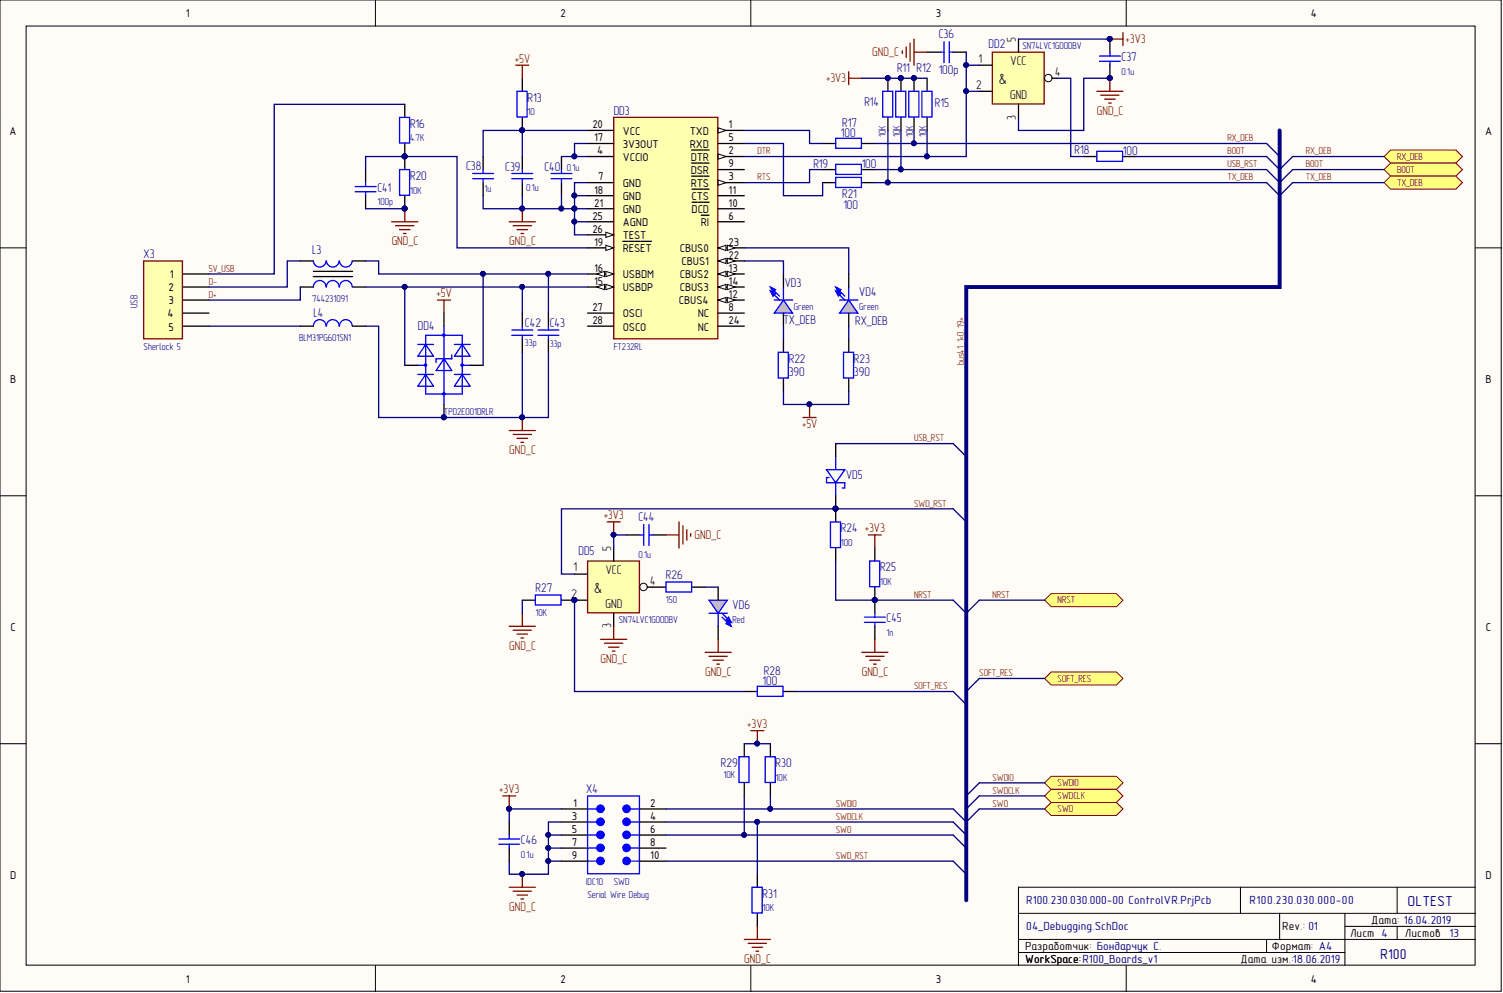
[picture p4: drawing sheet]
<svg xmlns="http://www.w3.org/2000/svg" width="292mm" height="193mm" viewBox="0 0 292 193" stroke-linecap="round" stroke-linejoin="round" font-family="sans-serif">
<defs><g id="words">
<g font-size="2.9">
<text x="194.1" y="16.3">&amp;</text>
<text x="115.5" y="115.2">&amp;</text>
</g>
<g font-size="2.8" fill="#000080">
<text x="273.6" y="176.1">OLTEST</text>
<text x="268.2" y="186.3">R100</text>
</g>
<g font-size="2.5" fill="#800000">
<text x="169.5" y="10.9">GND_C</text>
<text x="218.7" y="8.4">+3V3</text>
<text x="100.1" y="12.2">+5V</text>
<text x="160.5" y="16">+3V3</text>
<text x="213.2" y="22.3">GND_C</text>
<text x="76.1" y="47.7">GND_C</text>
<text x="99" y="47.7">GND_C</text>
<text x="84.8" y="57.8">+5V</text>
<text x="155.9" y="83.2">+5V</text>
<text x="99" y="88.2">GND_C</text>
<text x="117.3" y="100.9">+3V3</text>
<text x="135" y="104.7">GND_C</text>
<text x="99" y="126.3">GND_C</text>
<text x="116.7" y="128.8">GND_C</text>
<text x="137" y="131.3">GND_C</text>
<text x="167.5" y="131.3">GND_C</text>
<text x="145.2" y="141.5">+3V3</text>
<text x="97" y="154.2">+3V3</text>
<text x="99" y="177">GND_C</text>
<text x="144.6" y="187.1">GND_C</text>
</g>
<g font-size="2.5" fill="#000080">
<text x="182.5" y="7.3">C36</text>
<text x="192.1" y="9.4">DD2</text>
<text x="218" y="11.9">C37</text>
<text x="174.3" y="13.9">R11 R12</text>
<text x="182.5" y="14.4">100p</text>
<text x="102.5" y="19.8">R13</text>
<text x="119.3" y="22.3">DD3</text>
<text x="168" y="20.5">R14</text>
<text x="181.7" y="20.8">R15</text>
<text x="79.7" y="24.8">R16</text>
<text x="163.4" y="26.6">100</text>
<text x="163.7" y="24.6">R17</text>
<text x="208.8" y="29.9">R18</text>
<text x="79.7" y="35">R20</text>
<text x="90.6" y="33">C38</text>
<text x="98.2" y="33.2">C39</text>
<text x="105.8" y="33.2">C40</text>
<text x="158.1" y="32.7">R19</text>
<text x="167.5" y="32.7">100</text>
<text x="218.2" y="30.2">100</text>
<text x="73.3" y="37.3">C41</text>
<text x="163.7" y="38.5">R21</text>
<text x="163.9" y="40.6">100</text>
<text x="27.9" y="50.2">X3</text>
<text x="60.6" y="49.4">L3</text>
<text x="152.5" y="55.8">VD3</text>
<text x="167" y="57.6">VD4</text>
<text x="60.9" y="61.6">L4</text>
<text x="81.2" y="64.1">DD4</text>
<text x="102" y="63.6">C42 C43</text>
<text x="152.3" y="62.9">TX_DEB</text>
<text x="166.2" y="63.1">RX_DEB</text>
<text x="153.3" y="70.5">R22</text>
<text x="166" y="70.5">R23</text>
<text x="153.3" y="73">390</text>
<text x="166" y="73">390</text>
<text x="164.4" y="93.1">VD5</text>
<text x="124.1" y="101.2">C44</text>
<text x="112.4" y="107.8">DD5</text>
<text x="163.4" y="103.4">R24 +3V3</text>
<text x="129.4" y="112.6">R26</text>
<text x="171" y="111.1">R25</text>
<text x="104" y="115.1">R27</text>
<text x="142.4" y="118.4">VD6</text>
<text x="172.3" y="120.9">C45</text>
<text x="148.5" y="131.1">R28</text>
<text x="148.2" y="133.1">100</text>
<text x="140.1" y="149.1">R29</text>
<text x="150.7" y="149.1">R30</text>
<text x="113.9" y="154.2">X4</text>
<text x="101.3" y="164.1">C46</text>
<text x="148.2" y="174.4">R31</text>
</g>
<g font-size="2.5">
<text x="197.4" y="8.1" transform="rotate(-90 197.4 8.1)">5</text>
<text x="189.7" y="17.2">2</text>
<text x="190.2" y="12.2">1</text>
<text x="196.4" y="12.7">VCC</text>
<text x="205" y="14.7">4</text>
<text x="196.3" y="19.3">GND</text>
<text x="197.4" y="23.2" transform="rotate(-90 197.4 23.2)">3</text>
<text x="118.8" y="107" transform="rotate(-90 118.8 107)">5</text>
<text x="111.5" y="111.1">1</text>
<text x="117.7" y="111.6">VCC</text>
<text x="126.4" y="113.6">4</text>
<text x="111.1" y="116.1">2</text>
<text x="117.7" y="118.2">GND</text>
<text x="118.8" y="122.1" transform="rotate(-90 118.8 122.1)">3</text>
</g>
<g font-size="2.3" fill="#000080">
<text x="199.5" y="175.7">R100.230.030.000-00 ControlVR.PrjPcb</text>
<text x="242.9" y="175.7">R100.230.030.000-00</text>
<text x="199.5" y="180.8">04_Debugging.SchDoc</text>
<text x="281.7" y="182.1">13</text>
</g>
<g font-size="2.3">
<text x="266.5" y="179.5">Дата: 16.04.2019</text>
<text x="199.2" y="184.6">Разработчик: Бондарчук С.</text>
<text x="247.2" y="184.6">Формат: A4</text>
<text x="249.2" y="180.8">Rev.: 01</text>
<text x="262.4" y="182.1">Лист 4</text>
<text x="273.1" y="182.1">Листов</text>
<text x="199.2" y="187.1">WorkSpace:R100_Boards_v1</text>
<text x="199.2" y="187.1">WorkSpace:</text>
<text x="241.1" y="187.1">Дата изм.:18.06.2019</text>
</g>
<g font-size="2.1">
<text x="36.1" y="3.4">1</text>
<text x="109" y="3.4">2</text>
<text x="181.9" y="3.4">3</text>
<text x="254.8" y="3.4">4</text>
<text x="1.9" y="26.2">A</text>
<text x="115.1" y="24.9">20</text>
<text x="115.5" y="27.5">17</text>
<text x="116.1" y="30">4</text>
<text x="121" y="28.7">3V3OUT</text>
<text x="121" y="26.2">VCC</text>
<text x="134.1" y="28.7">RXD</text>
<text x="134.1" y="26.2">TXD</text>
<text x="141.6" y="27.5">5</text>
<text x="141.6" y="24.9">1</text>
<text x="141.6" y="30">2</text>
<text x="288.6" y="26.2">A</text>
<text x="116.2" y="35.1">7</text>
<text x="121" y="31.3">VCCIO</text>
<text x="134.2" y="33.8">DSR</text>
<text x="134.2" y="31.3">DTR</text>
<text x="141.6" y="32.5">9</text>
<text x="141.6" y="35.1">3</text>
<text x="115.5" y="37.6">18</text>
<text x="115.5" y="40.1">21</text>
<text x="121" y="36.3">GND</text>
<text x="121" y="38.9">GND</text>
<text x="121" y="41.4">GND</text>
<text x="134.2" y="36.3">RTS</text>
<text x="134.4" y="41.4">DCD</text>
<text x="134.4" y="38.9">CTS</text>
<text x="141.6" y="40.1">10</text>
<text x="141.6" y="37.6">11</text>
<text x="115.1" y="42.7">25</text>
<text x="115.1" y="45.2">26</text>
<text x="115.5" y="47.7">19</text>
<text x="121" y="43.9">AGND</text>
<text x="121" y="46.5">TEST</text>
<text x="136.2" y="43.9">RI</text>
<text x="141.6" y="42.7">6</text>
<text x="141.6" y="47.7">23</text>
<text x="115.5" y="52.8">16</text>
<text x="121" y="49">RESET</text>
<text x="132.1" y="49">CBUS0</text>
<text x="132.5" y="51.6">CBUS1</text>
<text x="141.6" y="52.8">13</text>
<text x="141.6" y="50.3">22</text>
<text x="32.7" y="56.6">2</text>
<text x="32.7" y="59.2">3</text>
<text x="33" y="54.1">1</text>
<text x="115.5" y="55.4">15</text>
<text x="121" y="56.6">USBDP</text>
<text x="121" y="54.1">USBDM</text>
<text x="132" y="59.2">CBUS4</text>
<text x="132.1" y="54.1">CBUS2</text>
<text x="132.1" y="56.6">CBUS3</text>
<text x="141.6" y="57.9">12</text>
<text x="141.6" y="55.4">14</text>
<text x="32.6" y="61.7">4</text>
<text x="32.7" y="64.2">5</text>
<text x="115.1" y="60.4">27</text>
<text x="115.1" y="63">28</text>
<text x="121" y="61.7">OSCI</text>
<text x="121" y="64.2">OSCO</text>
<text x="135.6" y="64.2">NC</text>
<text x="135.6" y="61.7">NC</text>
<text x="141.6" y="63">24</text>
<text x="141.6" y="60.4">8</text>
<text x="1.9" y="74.4">B</text>
<text x="288.7" y="74.4">B</text>
<text x="2" y="122.5">C</text>
<text x="288.8" y="122.5">C</text>
<text x="111.1" y="159.3">3</text>
<text x="111.1" y="161.9">5</text>
<text x="111.4" y="156.8">1</text>
<text x="126.4" y="161.9">6</text>
<text x="126.4" y="159.3">4</text>
<text x="126.4" y="156.8">2</text>
<text x="111.1" y="164.4">7</text>
<text x="111.1" y="166.9">9</text>
<text x="126.4" y="166.9">10</text>
<text x="126.4" y="164.4">8</text>
<text x="1.9" y="170.7">D</text>
<text x="288.7" y="170.7">D</text>
<text x="36.1" y="191">1</text>
<text x="109" y="191">2</text>
<text x="181.9" y="191">3</text>
<text x="254.8" y="191">4</text>
</g>
<g font-size="1.9" fill="#000080">
<text x="198.7" y="9.5">SN74LVC1G00DBV</text>
<text x="218" y="14.5">0.1u</text>
<text x="102.5" y="22.4">10</text>
<text x="79.7" y="27.5">4.7K</text>
<text x="172.1" y="26.6" transform="rotate(-90 172.1 26.6)">10K</text>
<text x="174.9" y="26.6" transform="rotate(-90 174.9 26.6)">10K</text>
<text x="177.5" y="26.6" transform="rotate(-90 177.5 26.6)">10K</text>
<text x="180" y="26.6" transform="rotate(-90 180 26.6)">10K</text>
<text x="110.1" y="33.3">0.1u</text>
<text x="73.3" y="39.9">100p</text>
<text x="79.7" y="37.6">10K</text>
<text x="94.1" y="37.4">1u</text>
<text x="102.3" y="37.1">0.1u</text>
<text x="26.7" y="59.8" transform="rotate(-90 26.7 59.8)">USB</text>
<text x="60.6" y="58.7">744231091</text>
<text x="154.3" y="60.2">Green</text>
<text x="167" y="60.2">Green</text>
<text x="27.9" y="68">Sherlock 5</text>
<text x="58.1" y="66.3">BLM31PG601SN1</text>
<text x="102" y="67.3">33p</text>
<text x="106.8" y="67.5">33p</text>
<text x="119.3" y="68">FT232RL</text>
<text x="86.3" y="80.7">TPD2E001DRLR</text>
<text x="163.4" y="106.1">100</text>
<text x="124.1" y="108.4">0.1u</text>
<text x="171" y="113.7">10K</text>
<text x="104" y="119.8">10K</text>
<text x="129.4" y="117.2">150</text>
<text x="120.3" y="121">SN74LVC1G00DBV</text>
<text x="142.4" y="121">Red</text>
<text x="172.3" y="123.6">1n</text>
<text x="140.6" y="151.2">10K</text>
<text x="150.7" y="151.7">10K</text>
<text x="101.3" y="166.7">0.1u</text>
<text x="113.9" y="172">IDC10</text>
<text x="119.3" y="172">SWD</text>
<text x="114.2" y="174.5">Serial Wire Debug</text>
<text x="148.2" y="177.1">10K</text>
</g>
<g font-size="1.9" fill="#800000">
<text x="147.2" y="30">DTR</text>
<text x="238.5" y="27.5">RX_DEB</text>
<text x="238.5" y="30">BOOT</text>
<text x="253.8" y="30">RX_DEB</text>
<text x="147.2" y="35.1">RTS</text>
<text x="238.5" y="35.1">TX_DEB</text>
<text x="238.5" y="32.5">USB_RST</text>
<text x="253.8" y="35.1">TX_DEB</text>
<text x="253.8" y="32.5">BOOT</text>
<text x="271.5" y="31">RX_DEB</text>
<text x="271.5" y="33.5">BOOT</text>
<text x="271.5" y="36.1">TX_DEB</text>
<text x="40.6" y="52.8">5V_USB</text>
<text x="40.6" y="55.4">D-</text>
<text x="40.6" y="57.9">D+</text>
<text x="187.4" y="71" transform="rotate(-90 187.4 71)">bus41_1&lt;0..19&gt;</text>
<text x="177.6" y="85.8">USB_RST</text>
<text x="177.6" y="98.5">SWD_RST</text>
<text x="177.6" y="116.2">NRST</text>
<text x="192.9" y="116.2">NRST</text>
<text x="205.6" y="117.2">NRST</text>
<text x="190.3" y="131.4">SOFT_RES</text>
<text x="177.6" y="134">SOFT_RES</text>
<text x="205.6" y="132.4">SOFT_RES</text>
<text x="192.9" y="151.7">SWDIO</text>
<text x="192.9" y="154.2">SWDCLK</text>
<text x="205.6" y="152.7">SWDIO</text>
<text x="205.6" y="155.3">SWDCLK</text>
<text x="162.4" y="156.8">SWDIO</text>
<text x="162.4" y="159.3">SWDCLK</text>
<text x="162.4" y="161.9">SWO</text>
<text x="192.9" y="156.8">SWO</text>
<text x="205.6" y="157.8">SWO</text>
<text x="162.4" y="166.9">SWD_RST</text>
</g>
</g></defs>
<g fill="#fffcf8" stroke="#000" stroke-width=".19">
<path d="M0 0h291.8v192.6h-291.8z"/>
<path d="M5.1 5.1h281.6v182.5h-281.6z"/>
</g>
<g fill="none" stroke="#000" stroke-width=".19">
<path d="M73 0v5.1M145.9 0v5.1M218.9 0v5.1M0 48.2h5.1M286.8 48.2h5M0 96.3h5.1M286.8 96.3h5M0 144.5h5.1M286.8 144.5h5M197.9 177.5h88.9M241.1 172.4v5.1M248.7 177.5v5.1"/>
<path d="M261.4 177.5v10.1M271.5 172.4v5.1M286.8 172.4h-88.9v15.2M73 187.6v5.1M145.9 187.6v5.1M197.9 185.1h63.5M197.9 182.6h88.9M218.9 187.6v5.1M246.2 182.6v2.5M261.4 180h25.4M271.5 180v2.6"/>
</g>
<path d="M119.3 22.8h20.2v43h-20.2z" fill="#ffffb0" stroke="#800000" stroke-width=".25"/>
<g fill="none" stroke="#000" stroke-width=".25">
<path d="M114.2 30.4h5.1M114.2 35.5h5.1M134.4 31.7h1M134.5 39.3h1M134.5 36.8h.9M135.6 31.7h1M135.6 36.8h1M135.7 39.3h.9M136.8 31.7h1M136.8 39.3h1M136.8 36.8h1M139.6 27.9h5"/>
<path d="M139.6 33h5M139.6 38h5M136.3 41.8h1M137.5 41.8h.3M139.6 43.1h5M139.6 40.6h5M139.6 58.3h5M139.6 63.4h5M139.6 60.8h5"/>
</g>
<path d="M139.6 58.3l1.5-.5v1z" fill="#fffcf8"/>
<path d="M139.6 58.3l1.5-.5v1z" fill="none" stroke="#000" stroke-width=".19"/>
<path d="M141.3 57.8l1.6 .5-1.6 .5z" fill="#fffcf8"/>
<path d="M141.3 57.8l1.6 .5-1.6 .5z" fill="none" stroke="#000" stroke-width=".19"/>
<path d="M139.6 53.2h5" fill="none" stroke="#000" stroke-width=".25"/>
<path d="M139.6 53.2l1.5-.5v1z" fill="#fffcf8"/>
<path d="M139.6 53.2l1.5-.5v1z" fill="none" stroke="#000" stroke-width=".19"/>
<path d="M141.3 52.7l1.6 .5-1.6 .5z" fill="#fffcf8"/>
<path d="M141.3 52.7l1.6 .5-1.6 .5z" fill="none" stroke="#000" stroke-width=".19"/>
<path d="M139.6 55.8h5" fill="none" stroke="#000" stroke-width=".25"/>
<path d="M139.6 55.8l1.5-.5v1z" fill="#fffcf8"/>
<path d="M139.6 55.8l1.5-.5v1z" fill="none" stroke="#000" stroke-width=".19"/>
<path d="M141.3 55.3l1.6 .5-1.6 .5z" fill="#fffcf8"/>
<path d="M141.3 55.3l1.6 .5-1.6 .5z" fill="none" stroke="#000" stroke-width=".19"/>
<path d="M114.2 55.8h5.1" fill="none" stroke="#000" stroke-width=".25"/>
<path d="M117.7 55.3l1.6 .5-1.6 .5z" fill="#fffcf8"/>
<path d="M117.7 55.3l1.6 .5-1.6 .5z" fill="none" stroke="#000" stroke-width=".19"/>
<path d="M116 55.8l1.5-.5v1z" fill="#fffcf8"/>
<path d="M116 55.8l1.5-.5v1z" fill="none" stroke="#000" stroke-width=".19"/>
<path d="M114.2 53.2h5.1" fill="none" stroke="#000" stroke-width=".25"/>
<path d="M117.7 52.7l1.6 .5-1.6 .5z" fill="#fffcf8"/>
<path d="M117.7 52.7l1.6 .5-1.6 .5z" fill="none" stroke="#000" stroke-width=".19"/>
<path d="M116 53.2l1.5-.5v1z" fill="#fffcf8"/>
<path d="M116 53.2l1.5-.5v1z" fill="none" stroke="#000" stroke-width=".19"/>
<path d="M114.2 27.9h5.1M114.2 38h5.1M114.2 48.2h5.1" fill="none" stroke="#000" stroke-width=".25"/>
<path d="M117.7 47.7l1.6 .5-1.6 .5z" fill="#fffcf8"/>
<path d="M117.7 47.7l1.6 .5-1.6 .5z" fill="none" stroke="#000" stroke-width=".19"/>
<path d="M114.2 25.3h5.1M114.2 40.6h5.1M121 46.9h1.1M122.2 46.9h1M123.3 46.9h1M124.5 46.9h1M125.6 46.9h1M139.6 50.7h5" fill="none" stroke="#000" stroke-width=".25"/>
<path d="M139.6 50.7l1.5-.5v1z" fill="#fffcf8"/>
<path d="M139.6 50.7l1.5-.5v1z" fill="none" stroke="#000" stroke-width=".19"/>
<path d="M141.3 50.2l1.6 .5-1.6 .5z" fill="#fffcf8"/>
<path d="M141.3 50.2l1.6 .5-1.6 .5z" fill="none" stroke="#000" stroke-width=".19"/>
<path d="M139.6 48.2h5" fill="none" stroke="#000" stroke-width=".25"/>
<path d="M139.6 48.2l1.5-.5v1z" fill="#fffcf8"/>
<path d="M139.6 48.2l1.5-.5v1z" fill="none" stroke="#000" stroke-width=".19"/>
<path d="M141.3 47.7l1.6 .5-1.6 .5z" fill="#fffcf8"/>
<path d="M141.3 47.7l1.6 .5-1.6 .5z" fill="none" stroke="#000" stroke-width=".19"/>
<path d="M114.2 43.1h5.1M114.2 45.6h5.1" fill="none" stroke="#000" stroke-width=".25"/>
<path d="M117.7 45.1l1.6 .5-1.6 .5z" fill="#fffcf8"/>
<path d="M117.7 45.1l1.6 .5-1.6 .5z" fill="none" stroke="#000" stroke-width=".19"/>
<path d="M139.6 25.3h5M114.2 60.8h5.1M114.2 63.4h5.1" fill="none" stroke="#000" stroke-width=".25"/>
<path d="M139.6 24.8l1.5 .5-1.5 .6z" fill="#fffcf8"/>
<path d="M139.6 24.8l1.5 .5-1.5 .6z" fill="none" stroke="#000" stroke-width=".19"/>
<path d="M139.6 30.4h5" fill="none" stroke="#000" stroke-width=".25"/>
<path d="M139.6 29.9l1.5 .5-1.5 .5z" fill="#fffcf8"/>
<path d="M139.6 29.9l1.5 .5-1.5 .5z" fill="none" stroke="#000" stroke-width=".19"/>
<path d="M134.4 29.2h1M135.6 29.2h1M136.8 29.2h1M139.6 35.5h5" fill="none" stroke="#000" stroke-width=".25"/>
<path d="M139.6 35l1.5 .5-1.5 .5z" fill="#fffcf8"/>
<path d="M139.6 35l1.5 .5-1.5 .5z" fill="none" stroke="#000" stroke-width=".19"/>
<g fill="none" stroke="#000" stroke-width=".25">
<path d="M134.4 34.2h1M135.6 34.2h1M136.8 34.2h1M109.1 157.2h5.1M109.1 159.7h5.1M124.3 157.2h5.1M124.3 159.7h5.1M109.1 162.3h5.1M109.1 164.8h5.1M109.1 167.3h5.1M124.3 162.3h5.1M124.3 164.8h5.1"/>
<path d="M124.3 167.3h5.1"/>
</g>
<path d="M114.2 154.7h10.1v15.1h-10.1zM114.2 159.7h1.8M114.2 157.2h1.8M122.6 159.7h1.7M122.6 157.2h1.7M114.2 162.3h1.8M114.2 164.8h1.8M114.2 167.3h1.8M122.6 162.3h1.7M122.6 164.8h1.7M122.6 167.3h1.7" fill="none" stroke="#00f" stroke-width=".25"/>
<g fill="#00f" stroke="#00f" stroke-width=".25">
<circle cx="116.7" cy="159.7" r=".72"/>
<circle cx="121.8" cy="162.2" r=".72"/>
<circle cx="116.7" cy="162.2" r=".72"/>
<circle cx="121.8" cy="159.7" r=".72"/>
<circle cx="116.7" cy="157.2" r=".72"/>
<circle cx="121.8" cy="157.2" r=".72"/>
<circle cx="116.7" cy="164.8" r=".72"/>
<circle cx="121.8" cy="167.3" r=".72"/>
<circle cx="116.7" cy="167.3" r=".72"/>
<circle cx="121.8" cy="164.8" r=".72"/>
</g>
<path d="M27.9 50.7h7.6v15.1h-7.6z" fill="#ffffb0" stroke="#800000" stroke-width=".25"/>
<g fill="none" stroke="#000" stroke-width=".25">
<path d="M101.5 15.2v2.5M71.1 33v2.5M71.1 38v2.6M78.7 20.3v2.5M78.7 27.9v5.1M78.7 38v2.6M93.9 30.4v2.6M93.9 35.5v2.5M101.5 22.8v2.5M101.5 30.4v2.6M101.5 35.5v2.5M109.1 30.4v2.6"/>
<path d="M109.1 35.5v2.5M35.5 53.2h5.1M35.5 55.8h5.1M35.5 58.3h5.1M58.4 55.8h2.5M58.4 50.7h2.5M60.9 53.7h7.6M60.9 52.7h7.6M68.5 55.8h2.6M68.5 50.7h2.6M35.5 60.8h5.1M35.5 63.4h5.1"/>
<path d="M58.4 63.4h2.5M68.5 63.4h2.6M78.7 71h2.5M86.3 60.8v2.6M86.3 78.6v2.5M91.4 71h2.5M101.5 60.8v2.6M101.5 65.9v2.6M106.6 60.8v2.6M106.6 65.9v2.6"/>
</g>
<g fill="none" stroke="#00f" stroke-width=".25">
<path d="M100.5 17.7h1.9v5h-1.9zM69 36.3h4.1M69 37.3h4.1M71.1 35.5v.8M71.1 37.3v.7M77.7 22.8h1.9v5h-1.9zM77.7 33h1.9v5h-1.9zM91.9 33.7h4M91.9 34.7h4M93.9 33v.7M93.9 34.7v.8M99.5 33.7h4"/>
<path d="M99.5 34.7h4M101.5 33v.7M101.5 34.7v.8M107.1 33.7h4M107.1 34.7h4M109.1 33v.7M109.1 34.7v.8M63.4 55.8a1.23 1.23 0 0 0-1.3-1.3 1.23 1.23 0 0 0-1.2 1.3M63.4 50.7a1.23 1.23 0 0 1-1.3 1.2 1.23 1.23 0 0 1-1.2-1.2M65.9 55.8a1.23 1.23 0 0 0-1.2-1.3 1.23 1.23 0 0 0-1.3 1.3M65.9 50.7a1.23 1.23 0 0 1-1.2 1.2 1.23 1.23 0 0 1-1.3-1.2M68.4 55.8a1.23 1.23 0 0 0-1.2-1.3 1.23 1.23 0 0 0-1.2 1.3"/>
<path d="M68.4 50.7a1.23 1.23 0 0 1-1.2 1.2 1.23 1.23 0 0 1-1.2-1.2M150.5 58.3h3.5M152.3 55.8v4.5M63.4 63.4a1.23 1.23 0 0 0-1.3-1.3 1.23 1.23 0 0 0-1.2 1.3M65.9 63.4a1.23 1.23 0 0 0-1.2-1.3 1.23 1.23 0 0 0-1.3 1.3M68.4 63.4a1.23 1.23 0 0 0-1.2-1.3 1.23 1.23 0 0 0-1.2 1.3M81.2 66.9h3.1M81.2 72.8h3.1M81.2 71h1.5M82.7 66.9l1.6 2.3h-3.1zM82.7 65.2h7.1v11.4h-7.1zM82.7 72.8l1.6 2.2h-3.1z"/>
<path d="M86.3 69.7l1.5 2.3h-3zM86.3 63.4v15.2M87.8 69v.7h-3v.8M88.3 66.9h3.1M88.3 72.8h3.1M89.8 66.9l1.6 2.3h-3.1zM89.8 72.8l1.6 2.2h-3.1zM89.8 71h1.6M99.5 65.2h4M99.5 64.1h4M101.5 63.4v.7M101.5 65.2v.7"/>
<path d="M104.6 65.2h4M104.6 64.1h4M106.6 63.4v.7M106.6 65.2v.7"/>
<circle cx="82.7" cy="71" r=".22"/>
<circle cx="86.2" cy="65.1" r=".22"/>
<circle cx="86.2" cy="76.5" r=".22"/>
<circle cx="89.8" cy="71" r=".22"/>
</g>
<g fill="#000080" stroke="#000080" stroke-width=".19">
<circle cx="86.2" cy="81.1" r=".47"/>
<circle cx="101.5" cy="25.3" r=".47"/>
<circle cx="101.5" cy="81.1" r=".47"/>
<circle cx="78.6" cy="30.4" r=".47"/>
<circle cx="78.6" cy="40.5" r=".47"/>
</g>
<g fill="none" stroke="#800000" stroke-width=".25">
<path d="M100.2 12.7h2.6M101.5 12.7v2.5M76.1 43.1h5.1M76.9 43.9h3.5M77.7 44.6h2M78.4 45.4h.5M78.7 40.6v2.5M85 58.3h2.5M86.3 58.3v2.5M99 83.7h5M99.7 84.4h3.6M100.5 85.2h2"/>
<path d="M101.3 86h.5M101.5 81.1v2.6"/>
</g>
<path d="M152.3 58.3l1.7 2.5h-3.5z" fill="#c0c0c0"/>
<path d="M152.3 58.3l1.7 2.5h-3.5z" fill="none" stroke="#00f" stroke-width=".25"/>
<path d="M149.7 56.5l1 .5-.5 .6z" fill="#c0c0c0"/>
<path d="M149.7 56.5l1 .5-.5 .6z" fill="none" stroke="#00f" stroke-width=".25"/>
<path d="M149.7 55.8l1 .5-.5 .5z" fill="#c0c0c0"/>
<path d="M149.7 55.8l1 .5-.5 .5zM150 56l1.5 1.6M150 56.8l1.5 1.5M163.2 58.3h3.5M164.9 55.8v4.5" fill="none" stroke="#00f" stroke-width=".25"/>
<path d="M152.3 53.2v2.6M152.3 60.8v2.6" fill="none" stroke="#000" stroke-width=".25"/>
<path d="M164.9 58.3l1.8 2.5h-3.5z" fill="#c0c0c0"/>
<path d="M164.9 58.3l1.8 2.5h-3.5z" fill="none" stroke="#00f" stroke-width=".25"/>
<path d="M162.4 56.5l1 .5-.5 .6z" fill="#c0c0c0"/>
<path d="M162.4 56.5l1 .5-.5 .6z" fill="none" stroke="#00f" stroke-width=".25"/>
<path d="M162.4 55.8l1 .5-.5 .5z" fill="#c0c0c0"/>
<path d="M162.4 55.8l1 .5-.5 .5zM162.7 56l1.5 1.6M162.7 56.8l1.5 1.5" fill="none" stroke="#00f" stroke-width=".25"/>
<path d="M164.9 53.2v2.6M164.9 60.8v2.6" fill="none" stroke="#000" stroke-width=".25"/>
<path d="M99 43.1h5M99.7 43.9h3.6M100.5 44.6h2M101.3 45.4h.5M101.5 40.6v2.5" fill="none" stroke="#800000" stroke-width=".25"/>
<circle cx="101.5" cy="40.5" r=".47" fill="#000080" stroke="#000080" stroke-width=".19"/>
<g fill="#ffff80" stroke="#800000" stroke-width=".19">
<path d="M269 30.4l1.3-1.2h12.6l1.3 1.2-1.3 1.3h-12.6z" fill-rule="evenodd"/>
<path d="M269 33l1.3-1.3h12.6l1.3 1.3-1.3 1.2h-12.6z" fill-rule="evenodd"/>
<path d="M269 35.5l1.3-1.3h12.6l1.3 1.3-1.3 1.3h-12.6z" fill-rule="evenodd"/>
<path d="M203 152.1l1.3-1.2h12.7l1.2 1.2-1.2 1.3h-12.7z" fill-rule="evenodd"/>
<path d="M203 154.7l1.3-1.3h12.7l1.2 1.3-1.2 1.2h-12.7z" fill-rule="evenodd"/>
<path d="M203 157.2l1.3-1.3h12.7l1.2 1.3-1.2 1.3h-12.7z" fill-rule="evenodd"/>
<path d="M203 116.6l1.3-1.2h12.7l1.2 1.2-1.2 1.3h-12.7z" fill-rule="evenodd"/>
</g>
<path d="M99 159.7v2.6M99 164.8v2.5" fill="none" stroke="#000" stroke-width=".25"/>
<path d="M160.6 93.8h3.6M162.4 88.7v2.6M162.4 93.8v2.5M96.9 163h4.1M96.9 164.1h4.1M99 162.3v.7M99 164.1v.7" fill="none" stroke="#00f" stroke-width=".25"/>
<path d="M97.7 154.7h2.5M99 154.7v2.5M99 172.4h5M99.7 173.2h3.6M100.5 173.9h2M101.3 174.7h.5M101.5 169.9v2.5" fill="none" stroke="#800000" stroke-width=".25"/>
<g fill="#000080" stroke="#000080" stroke-width=".19">
<circle cx="101.5" cy="169.8" r=".47"/>
<circle cx="98.9" cy="157.2" r=".47"/>
</g>
<path d="M160.6 91.3h3.6l-1.8 2.5z" fill="#fff"/>
<path d="M160.6 91.3h3.6l-1.8 2.5zM161.1 92.8h-.5v1M164.2 93.8v1h-.5M161.4 101.4h1.9v5h-1.9zM143.6 147.1h2v5h-2zM148.7 147.1h2v5h-2zM146.2 172.4h1.9v5h-1.9z" fill="none" stroke="#00f" stroke-width=".25"/>
<path d="M162.4 86.2v2.5M162.4 96.3v5.1M162.4 106.5v2.5M144.6 144.5v2.6M144.6 152.1v2.6M149.7 144.5v2.6M149.7 152.1v2.6M147.2 169.9v2.5M147.2 177.5v2.5" fill="none" stroke="#000" stroke-width=".25"/>
<g fill="#000080" stroke="#000080" stroke-width=".19">
<circle cx="162.4" cy="98.8" r=".47"/>
<circle cx="147.1" cy="144.5" r=".47"/>
</g>
<path d="M145.9 142h2.6M147.2 142v2.5M144.6 182.6h5.1M145.4 183.3h3.6M146.2 184.1h2M146.9 184.8h.5M147.2 180v2.6" fill="none" stroke="#800000" stroke-width=".25"/>
<path d="M246.2 27.9l2.5 2.5M246.2 30.4l2.5 2.6M246.2 33l2.5 2.5M246.2 35.5l2.5 2.5" fill="none" stroke="#000080" stroke-width=".25"/>
<path d="M203 131.8l1.3-1.2h12.7l1.2 1.2-1.2 1.3h-12.7z" fill-rule="evenodd" fill="#ffff80" stroke="#800000" stroke-width=".19"/>
<path d="M121.8 104h2.5M126.9 104h2.5M170 106.5v2.5M170 114.1v5.1M170 121.7v2.5" fill="none" stroke="#000" stroke-width=".25"/>
<g fill="#000080" stroke="#000080" stroke-width=".19">
<circle cx="170" cy="116.6" r=".47"/>
<circle cx="119.2" cy="103.9" r=".47"/>
</g>
<path d="M124.3 104h.8M125.1 101.9v4.1M126.1 101.9v4.1M126.1 104h.8M137.8 119.2h3.5M139.6 117.1v4.6M168 119.9h4.1M169 109h2v5h-2zM170 119.2v.7M168 120.9h4.1M170 120.9v.8" fill="none" stroke="#00f" stroke-width=".25"/>
<path d="M118 101.4h2.5M119.3 101.4v2.6M168.8 104h2.5M170 104v2.5M167.5 126.8h5.1M168.2 127.5h3.6M169 128.3h2M169.8 129.1h.5M170 124.2v2.6" fill="none" stroke="#800000" stroke-width=".25"/>
<path d="M185.2 86.2l2.6 2.5M185.2 98.9l2.6 2.5M185.2 116.6l2.6 2.6 2.5-2.6M185.2 134.4l2.6 2.5M190.3 131.8l-2.5 2.6M185.2 157.2l2.6 2.5 2.5-2.5M185.2 159.7l2.6 2.6M190.3 152.1l-2.5 2.6M190.3 154.7l-2.5 2.5M185.2 162.3l2.6 2.5M185.2 167.3l2.6 2.6" fill="none" stroke="#000080" stroke-width=".25"/>
<path d="M137.8 116.6h3.5l-1.7 2.6z" fill="#c0c0c0"/>
<path d="M137.8 116.6h3.5l-1.7 2.6z" fill="none" stroke="#00f" stroke-width=".25"/>
<path d="M141.1 120.4l.5-.5 .5 1z" fill="#c0c0c0"/>
<path d="M141.1 120.4l.5-.5 .5 1z" fill="none" stroke="#00f" stroke-width=".25"/>
<path d="M141.1 121.2l.5-.5 .5 1z" fill="#c0c0c0"/>
<g fill="none" stroke="#00f" stroke-width=".25">
<path d="M171.5 17.7h2v5h-2zM174.1 17.7h1.9v5h-1.9zM176.6 17.7h2v5h-2zM179.2 17.7h1.9v5h-1.9zM182.7 10.1h.8M183.5 8.1v4.1M184.5 8.1v4.1M184.5 10.1h.7M213.7 11.9h4M213.7 10.9h4M215.7 10.1v.8M215.7 11.9v.8"/>
<path d="M162.4 26.9h5v1.9h-5zM162.4 31.9h5v2h-5zM162.4 34.5h5v1.9h-5zM213.2 29.4h5v2h-5zM104 115.6h5v2h-5zM129.4 113.1h5v1.9h-5zM140.3 119.9l1.6 1.6M140.3 119.2l1.6 1.5M141.1 121.2l.5-.5 .5 1zM147.2 133.4h5v1.9h-5z"/>
</g>
<g fill="none" stroke="#000" stroke-width=".25">
<path d="M172.6 15.2v2.5M175.1 15.2v2.5M177.6 15.2v2.5M180.2 15.2v2.5M180.2 10.1h2.5M185.2 10.1h2.6M215.7 7.6v2.5M215.7 12.7v2.5M159.9 27.9h2.5M159.9 33h2.5M159.9 35.5h2.5M167.5 27.9h2.5"/>
<path d="M167.5 33h2.5M167.5 35.5h2.5M172.6 22.8v2.5M175.1 22.8v2.5M177.6 22.8v2.5M180.2 22.8v2.5M210.6 30.4h2.6M218.2 30.4h2.6M101.5 116.6h2.5M109.1 116.6h2.6M126.9 114.1h2.5M134.5 114.1h2.5"/>
<path d="M139.6 114.1v2.5M139.6 121.7v2.5M144.6 134.4h2.6M152.3 134.4h2.5"/>
</g>
<g fill="none" stroke="#800000" stroke-width=".25">
<path d="M164.9 13.9v2.6M164.9 15.2h2.6M175.4 9.9v.5M176.1 9.1v2M176.9 8.4v3.5M177.6 7.6v5.1M177.6 10.1h2.6M213.2 17.7h5M213.9 18.5h3.6M214.7 19.3h2M215.7 7.6h2.5M215.7 15.2v2.5"/>
<path d="M218.2 6.3v2.6M215.4 20h.6M101.5 119.2v2.5M129.4 104h2.6M132 101.4v5.1M132.7 102.2v3.5M133.5 102.9v2.1M134.2 103.7v.5M99 121.7h5M99.7 122.5h3.6M100.5 123.2h2M101.3 124h.5"/>
<path d="M116.7 124.2h5.1M117.5 125h3.5M118.3 125.8h2M119 126.5h.5M119.3 121.7v2.5M137 126.8h5.1M137.8 127.5h3.5M138.6 128.3h2M139.3 129.1h.5M139.6 124.2v2.6"/>
</g>
<g fill="#000080" stroke="#000080" stroke-width=".19">
<circle cx="111.6" cy="116.6" r=".47"/>
<circle cx="172.5" cy="15.2" r=".47"/>
<circle cx="175.1" cy="15.2" r=".47"/>
<circle cx="177.6" cy="15.2" r=".47"/>
<circle cx="215.7" cy="7.6" r=".47"/>
<circle cx="215.7" cy="15.2" r=".47"/>
</g>
<path d="M251.2 30.4l-2.5 2.6M251.2 33l-2.5 2.5M251.2 35.5l-2.5 2.5" fill="none" stroke="#000080" stroke-width=".25"/>
<path d="M192.9 10.1h10v10.1h-10z" fill="#ffffb0" stroke="#800000" stroke-width=".25"/>
<path d="M190.3 12.7h2.6M190.3 17.7h2.6M197.9 7.6v2.5M203 15.2h2.6M197.9 20.3v2.5" fill="none" stroke="#000" stroke-width=".25"/>
<path d="M194.1 13.9h2.5v2.5h-2.5z" fill="#ffffb0" stroke="#ffffb0" stroke-width=".19"/>
<circle cx="203.7" cy="15.2" r=".72" fill="#fffcf8" stroke="#000" stroke-width=".19"/>
<path d="M114.2 109h10.1v10.1h-10.1z" fill="#ffffb0" stroke="#800000" stroke-width=".25"/>
<path d="M111.7 111.6h2.5M111.7 116.6h2.5M119.3 106.5v2.5M119.3 119.2v2.5M124.3 114.1h2.6" fill="none" stroke="#000" stroke-width=".25"/>
<circle cx="111.6" cy="116.6" r=".47" fill="#000080" stroke="#000080" stroke-width=".19"/>
<path d="M115.5 112.8h2.4v2.5h-2.4z" fill="#ffffb0" stroke="#ffffb0" stroke-width=".19"/>
<circle cx="125.1" cy="114.1" r=".72" fill="#fffcf8" stroke="#000" stroke-width=".19"/>
<g fill="#000080" stroke="#000080" stroke-width=".19">
<circle cx="111.6" cy="116.6" r=".47"/>
<circle cx="157.3" cy="78.6" r=".47"/>
<circle cx="111.6" cy="38" r=".47"/>
<circle cx="111.6" cy="40.5" r=".47"/>
<circle cx="111.6" cy="43.1" r=".47"/>
<circle cx="111.6" cy="30.4" r=".47"/>
<circle cx="101.5" cy="55.7" r=".47"/>
<circle cx="78.6" cy="55.7" r=".47"/>
<circle cx="93.9" cy="53.2" r=".47"/>
<circle cx="106.5" cy="53.2" r=".47"/>
<circle cx="101.5" cy="81.1" r=".47"/>
<circle cx="86.2" cy="81.1" r=".47"/>
<circle cx="101.5" cy="25.3" r=".47"/>
<circle cx="109.1" cy="40.5" r=".47"/>
<circle cx="101.5" cy="40.5" r=".47"/>
<circle cx="78.6" cy="40.5" r=".47"/>
<circle cx="78.6" cy="30.4" r=".47"/>
<circle cx="180.1" cy="30.4" r=".47"/>
<circle cx="177.6" cy="27.8" r=".47"/>
<circle cx="172.5" cy="35.5" r=".47"/>
<circle cx="175.1" cy="32.9" r=".47"/>
<circle cx="106.5" cy="167.3" r=".47"/>
<circle cx="106.5" cy="164.8" r=".47"/>
<circle cx="106.5" cy="162.2" r=".47"/>
<circle cx="98.9" cy="157.2" r=".47"/>
<circle cx="101.5" cy="169.8" r=".47"/>
<circle cx="149.7" cy="157.2" r=".47"/>
<circle cx="147.1" cy="159.7" r=".47"/>
<circle cx="144.6" cy="162.2" r=".47"/>
<circle cx="147.1" cy="144.5" r=".47"/>
<circle cx="162.4" cy="98.8" r=".47"/>
<circle cx="170" cy="116.6" r=".47"/>
<circle cx="119.2" cy="103.9" r=".47"/>
<circle cx="187.7" cy="17.7" r=".47"/>
<circle cx="187.7" cy="12.6" r=".47"/>
<circle cx="177.6" cy="15.2" r=".47"/>
<circle cx="175.1" cy="15.2" r=".47"/>
<circle cx="172.5" cy="15.2" r=".47"/>
<circle cx="215.7" cy="15.2" r=".47"/>
<circle cx="215.7" cy="7.6" r=".47"/>
</g>
<path d="M157.3 78.6v2.5M156.1 81.1h2.5" fill="none" stroke="#800000" stroke-width=".25"/>
<path d="M152.3 65.9v2.6M152.3 73.5v2.6M164.9 65.9v2.6M164.9 73.5v2.6" fill="none" stroke="#000" stroke-width=".25"/>
<path d="M151.2 68.5h2v5h-2zM163.9 68.5h2v5h-2z" fill="none" stroke="#00f" stroke-width=".25"/>
<g fill="none" stroke="#000080" stroke-width=".25">
<path d="M167.5 15.2h12.7M187.8 17.7h2.5M187.8 10.1v2.6M190.3 12.7h-2.5v17.7h-7.6M197.9 7.6h17.8M205.6 15.2h2.5v15.2h2.5M215.7 15.2h-5.1v10.1h-12.7v-2.5M71.1 33v-2.6h17.7v17.8h25.4M78.7 20.3h-25.4v32.9h-12.7M93.9 38v2.6h7.6M101.5 38v2.6h12.7M101.5 25.3v5.1"/>
<path d="M109.1 30.4h2.6M109.1 38v2.6M111.7 38h2.5M114.2 35.5h-2.5v10.1h2.5M114.2 27.9h-2.5v2.5h2.5M114.2 25.3h-20.3v5.1M144.6 25.3h12.7v2.6h2.6M144.6 27.9h7.7v10.1h7.6v-2.5M159.9 33h-2.6v2.5h-12.7M170 27.9h76.2M170 35.5h76.2M170 33h76.2"/>
<path d="M172.6 25.3v10.2M175.1 25.3v7.7M177.6 25.3v2.6M180.2 25.3v5.1h-35.6M220.8 30.4h25.4M251.2 30.4h17.8M251.2 33h17.8M251.2 35.5h17.8M58.4 55.8v2.5h-17.8M58.4 50.7h-2.6v5.1h-15.2M71.1 55.8h43.1M71.1 50.7h2.5v2.5h40.6"/>
<path d="M71.1 40.6h7.6M78.7 55.8v15.2M93.9 53.2v17.8M101.5 55.8v5M106.6 53.2v7.6M111.7 43.1h2.5M144.6 50.7h7.7v2.5M144.6 48.2h20.3v5M40.6 63.4h17.8M71.1 63.4h2.5v17.7h27.9M101.5 68.5v12.6h5.1v-12.6M152.3 76.1v2.5h12.6v-2.5"/>
<path d="M152.3 63.4v2.5M164.9 63.4v2.5M162.4 86.2h22.8M185.2 98.9h-76.1v12.7h2.6M101.5 116.6v2.6M111.7 116.6v17.8h32.9M121.8 104h-2.5v2.5M137 114.1h2.6M162.4 109v7.6h22.8M190.3 116.6h12.7M154.8 134.4h30.4M190.3 131.8h12.7"/>
<path d="M109.1 159.7h-2.5v7.6h2.5M109.1 157.2h-10.1v2.5M129.4 157.2h55.8M129.4 159.7h55.8M144.6 144.5h5.1M144.6 154.7v7.6M147.2 159.7v10.2M149.7 154.7v2.5M190.3 157.2h12.7M190.3 152.1h12.7M190.3 154.7h12.7M99 167.3v2.6h7.6v-2.6"/>
<path d="M106.6 162.3h2.5M106.6 164.8h2.5M129.4 162.3h55.8M129.4 167.3h55.8"/>
</g>
<path d="M248.7 25.3v30.5h-60.9v119.2" fill="none" stroke="#000080" stroke-width=".76"/>
<use href="#words"/>
</svg>
